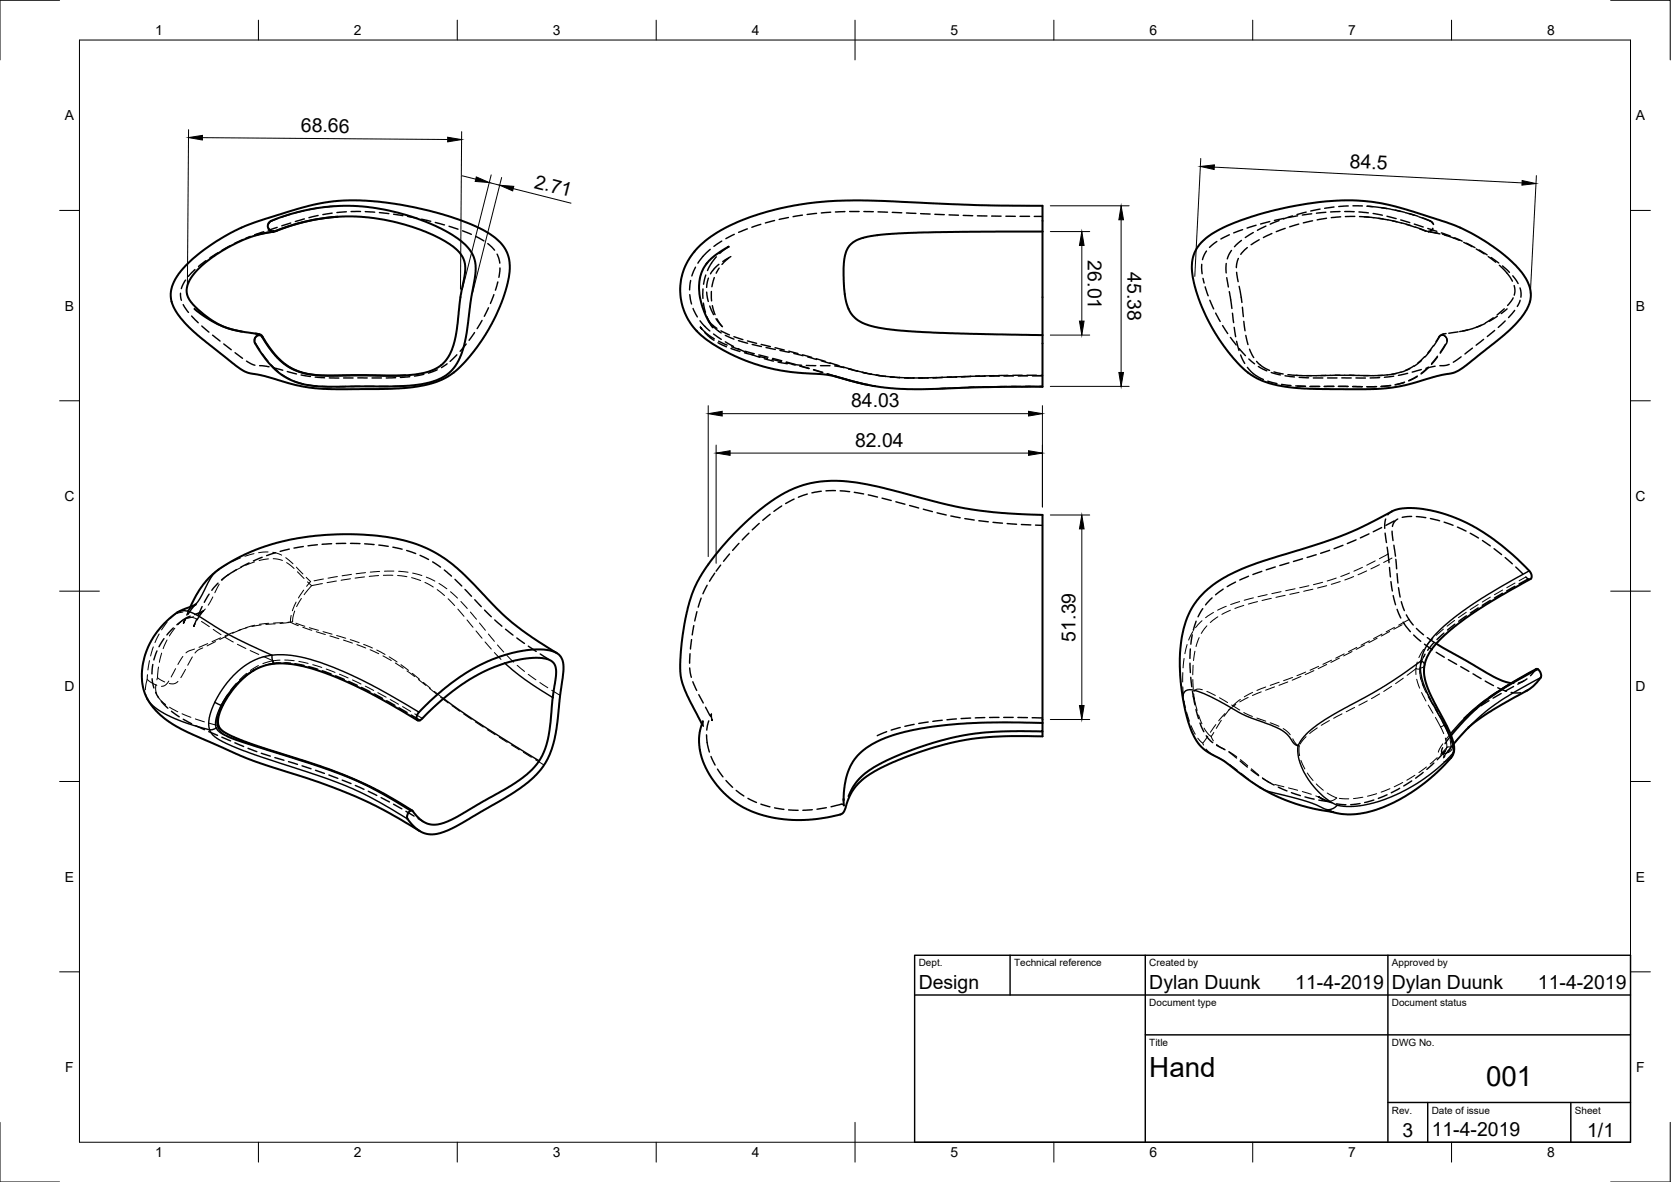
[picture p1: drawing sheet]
<svg xmlns="http://www.w3.org/2000/svg" width="420mm" height="297mm" viewBox="0 0 420 297" stroke-linecap="round" stroke-linejoin="round" font-family="sans-serif">
<defs><g id="words">
<g font-size="7">
<text x="289" y="270.6">Hand</text>
<text x="373.7" y="272.9">001</text>
</g>
<g font-size="4.9">
<text x="75.6" y="33.2">68.66</text>
<text x="134.1" y="47.1" transform="rotate(14 134.1 47.1)">2.71</text>
<text x="339.3" y="42.2" transform="rotate(3 339.3 42.2)">84.5</text>
<text x="273.6" y="65.5" transform="rotate(90 273.6 65.5)">26.01</text>
<text x="283.5" y="68.4" transform="rotate(90 283.5 68.4)">45.38</text>
<text x="214" y="102.4">84.03</text>
<text x="215" y="112.3">82.04</text>
<text x="270.4" y="161.2" transform="rotate(-90 270.4 161.2)">51.39</text>
<text x="231" y="248.5">Design</text>
<text x="289" y="248.5">Dylan Duunk</text>
<text x="325.7" y="248.5">11-4-2019</text>
<text x="350" y="248.5">Dylan Duunk</text>
<text x="386.7" y="248.5">11-4-2019</text>
<text x="352.6" y="285.7">3</text>
<text x="360" y="285.5">11-4-2019</text>
<text x="399.1" y="285.7">1/1</text>
</g>
<g font-size="3.5">
<text x="39" y="8.8">1</text>
<text x="89" y="8.8">2</text>
<text x="139" y="8.8">3</text>
<text x="189" y="8.8">4</text>
<text x="239" y="8.8">5</text>
<text x="289" y="8.8">6</text>
<text x="339" y="8.8">7</text>
<text x="389" y="8.8">8</text>
<text x="16.3" y="30.2">A</text>
<text x="411.3" y="30.2">A</text>
<text x="16.3" y="78">B</text>
<text x="411.3" y="78">B</text>
<text x="16.2" y="125.9">C</text>
<text x="411.2" y="125.9">C</text>
<text x="16.2" y="173.7">D</text>
<text x="411.2" y="173.7">D</text>
<text x="16.3" y="221.6">E</text>
<text x="411.3" y="221.6">E</text>
<text x="16.4" y="269.4">F</text>
<text x="411.4" y="269.4">F</text>
<text x="39" y="290.8">1</text>
<text x="89" y="290.8">2</text>
<text x="139" y="290.8">3</text>
<text x="189" y="290.8">4</text>
<text x="239" y="290.8">5</text>
<text x="289" y="290.8">6</text>
<text x="339" y="290.8">7</text>
<text x="389" y="290.8">8</text>
</g>
<g font-size="2.5">
<text x="231" y="242.9">Dept.</text>
<text x="255" y="242.9">Technical reference</text>
<text x="289" y="242.9">Created by</text>
<text x="350" y="242.9">Approved by</text>
<text x="289" y="252.8">Document type</text>
<text x="350" y="252.8">Document status</text>
<text x="289" y="262.9">Title</text>
<text x="350" y="262.9">DWG No.</text>
<text x="350" y="279.9">Rev.</text>
<text x="360" y="279.9">Date of issue</text>
<text x="396" y="279.9">Sheet</text>
</g>
</g></defs>
<!-- layer: Visible -->
<g fill="none" stroke="#000" stroke-width=".51">
<path d="M64.1 59.1l5.1-1a49.3 49.3 0 0 1 44.6 3.8l1.7 1.5a7.3 7.3 0 0 1 1.1 7.1l-.8 3.9-.9 8.1-.6 3.3a9.5 9.5 0 0 1-8.9 8.1l-5.2 .5h-19.3a15.2 15.2 0 0 1-13.7-7.7l-1.3-2-.7-.7-5.2-.8-3.8-1.1-3.4-1.7-3.9-2.8M68.6 58.2a1.47 1.47 0 0 1-1.3-1.5 1.47 1.47 0 0 1 1.4-1.4 51.1 51.1 0 0 1 47 5.1l1.7 1.5a8.7 8.7 0 0 1 1.9 8.5l-1 5.5-.9 7.4-.8 3.7a11.1 11.1 0 0 1-5.9 8.2 33.8 33.8 0 0 1-13.9 1.9l-12.4 .1a24.4 24.4 0 0 1-11.2-1.7l-1.8-.9a22 22 0 0 1-7.4-9l.3-1 .9-.4M84.9 54.5l-4.4 .5-3.9 .7-3.6 1.1-3.7 1.3-4.2 .8-3.7 1.3-4 1.9-4.5 2.9-3.3 2.8-1.8 2.4a4.8 4.8 0 0 0 1.1 6.7l2.8 2.4 2.7 1.9 3 1.3 3.4 .8M262.1 58.2l-20.4 .1-13.2 .2-7.5 .5-3 .5-2.2 .7-1.3 .7-1 1-.8 1.4-.4 1.6-.2 2.5 .1 3.5 .2 3.3 .6 2.4a7.7 7.7 0 0 0 6.4 5.4l4.5 .8 8 .6 12.1 .5 18.1 .3M262.1 58.2v26M262.1 58.2v-6.5h-2.8a883.2 883.2 0 0 1-41.2-1.3h-4.3a67.6 67.6 0 0 0-33.2 7.9l-3.4 2.4a15.2 15.2 0 0 0 1.6 25.4l3 1.9 3 1.5 3.6 1.5 4.6 1.4 5.8 1.1 9.9 .8 8.3 2.2 5.4 .9a129.5 129.5 0 0 0 21.1 0l18.6-.2v-13M46.7 66.8l2.1-2 2.7-2.2 3.2-2.1 3.3-2 4.8-2.2 7.6-2.4a52.1 52.1 0 0 1 19.5-3.5l5 .3 5.6 .7 4.3 .8 6 1.5a39.6 39.6 0 0 1 13.7 6 9.5 9.5 0 0 1 3.3 10.6l-1.4 4.8-2.7 6.2-3.6 5.7-3.1 3.9-2.7 2.5-3.2 2-3.2 1.1-4 .8-3.7 .3-5 .2h-10.7l-4.4-.2-5.4-.8-8-2.2-4.1-.8-1.9-.9-2.2-1.6-8.1-6.5-4-3.8a10.2 10.2 0 0 1-3.5-7l.3-1.9 .8-1.7 1-1.7zM183.2 62l-3.6 2.3-1.4 1.3-.9 1.2a12.1 12.1 0 0 0-.4 11.2l1 2.3 1.3 2M302 61l1.9-1.7 2.1-1.3a81 81 0 0 1 31.9-7.6 52.1 52.1 0 0 1 19.6 3.5l6.4 2 3.7 1.5 5.6 3.1 5.2 3.7a17.2 17.2 0 0 1 6.2 7.9 8 8 0 0 1-2 7.6l-2.3 2.5-2.7 2.5-9.7 7.7-2.3 1.2-4.2 .9-8.3 2.3-4.6 .8-10.2 .2-8.7-.1-4.2-.2-4-.6-4-1.2-2.9-1.5-2.7-2.3-4.1-4.9-2.9-4.6-2.7-5.5-1.9-5.7a10.8 10.8 0 0 1 .7-8.8zM64.2 83.8l1.2 .3 .4 .3 2.2 3.3a15.2 15.2 0 0 0 13.5 6.7l20.4-.1M210 94.6l8.3 2.1M47.9 152.5l1.6-3.1a23 23 0 0 1 10.9-9.5l3.8-1.7 4.4-1.5 4.1-1 3.4-.6a62.1 62.1 0 0 1 28.9 1.7l4.1 1.9 4.3 2.8 3.4 3 5.8 6a69.6 69.6 0 0 0 17.4 13.6"/>
<path d="M49.2 151.9l-4.3 1.8-2 1.5a18.2 18.2 0 0 0-6.7 18.5l.6 1.5a21.1 21.1 0 0 0 10.8 9l15.9 6.9 16.4 5.4 9 3.4 7.5 3.6 9.1 5.4M63.9 168.4a17.4 17.4 0 0 1 13.3-.7l6 2 6.2 2.7 6.4 3.3 9.2 5.3M63.9 168.4a20.8 20.8 0 0 0-9.1 12.4 3.3 3.3 0 0 0 2.5 3.7l6.3 2.6 16.6 5.3 6.9 2.6 7.9 3.6 8.6 5.1M105.9 178.4l4.5-4.3 5-3.8 4.2-2.6 4.1-1.9 5-1.7 4.9-.8 4.2 .1 1.5 .4 1 .5a5.2 5.2 0 0 1 1.3 5.3l-1.5 12.1-.8 4.4-.5 2-1.1 2.6-1.7 2.7-2.5 2.5-3.1 2.5-14.3 8.5-4.5 2.1-1.9 .6h-1.8a7.6 7.6 0 0 1-5.6-4.3l.5-1.2 .5-.4 .2-.1 2.2 2.3 1.1 .8 1.2 .4a9.6 9.6 0 0 0 6.6-1.7l15.1-8.7 3.5-2.8 2.2-2.4 1.7-3.3 .8-3.2 .5-3.5 .5-5.8 .9-6v-1.7a3.4 3.4 0 0 0-3.8-2.6l-4.1 .1-5.2 1.2-5.3 2.2-4.4 2.5a83.1 83.1 0 0 0-11.5 9.6 .72 .72 0 0 1-.8-.3 .72 .72 0 0 1 .1-.8zM361.1 161.7l14.1 8.2a13.4 13.4 0 0 0 4.8 1.8M386.7 168.2l-.4-.1-3.9 2.2-7.1 4.4-3.7 2.8-3.4 3M386.7 168.2l-7.8 4.3-4.6 3.1-4.6 3.9-4.8 5.3M386.7 168.2l.6 .7 .2 1a9.4 9.4 0 0 1-3.5 3.6l-9.8 5.6-2.7 1.9-2.3 1.8M57.2 185.1l4.1 1.5 19.4 6.1 6.2 2.3 6.4 2.9 9.9 5.8M176.7 181.3l-.8 2.8v3.4a21.7 21.7 0 0 0 14.1 16.8l3 .9 2.7 .5 3.7 .4 3.4-.1a30.3 30.3 0 0 0 9.1-1.6l.6-1 1.4-3.8 1-1.7 1.2-1.3 1.9-1.5 2-1.3 5-2.4a74 74 0 0 1 35.2-6.4h1.9v-1.2M262.1 181.7v2.1h-7.7l-6.5 .3-5.2 .6-6.2 1.4-5.6 1.8-3.9 1.4-3.9 1.7-3.4 1.8a13.5 13.5 0 0 0-6.3 7.3M262.1 181.7v-52.3l-12.3-.7a100.5 100.5 0 0 1-19.2-3.8l-12.6-3.2-5-.7-4-.2-3.7 .3-4.2 1.1-3.6 1.6-3.4 2a65.7 65.7 0 0 0-19 21l-1.6 4.1-1.1 4.4a47.6 47.6 0 0 0-1.2 14.7l.5 1.9 1.1 2.9 3.7 7.2"/>
<path d="M262.1 181.7l-12.4-.1-9.4 .4a60 60 0 0 0-18.7 3.9l-1.6 .7a13.7 13.7 0 0 0-7.8 12.4l-.1 2.1M369.3 182.7l-3.8 4.3M212.1 200.9l.1 1.5M333.6 203.5l2.7 .9 2.5 .3 3.1-.2 3.4-.8a43.1 43.1 0 0 0 20.1-14.1l.2-.8v-1.1l-.6-2.6-1-2.3-4.7-9.1-1-2.8-.2-2.6a12 12 0 0 1 4.3-7.9l4.1-3.5 5.1-3.6 4.9-3.1 8.4-4.7 .2-.5-.1-.7-.4-.8-3-3-4.1-3.5-4.5-3.2-5.4-2.9-4.9-1.9-4.9-1.1-3.9-.2-2.3 .2-1.6 .6a112 112 0 0 1-27.6 11l-2.5 .8a44.5 44.5 0 0 0-15.4 7l-1.5 1.3-1.7 1.9a22.8 22.8 0 0 0-4.6 14.5l.2 7 1.3 7.2 1.5 4.7 1.2 2.4 1 1.2 1.9 1.5 4.1 2.3 7.1 5.4 4.8 2.9 3.1 1.3 4.6 1.6 3.5 .9 3.8 .6"/>
</g>
<!-- layer: Hidden -->
<g fill="none" stroke="#000" stroke-width=".36">
<path d="M62.9 59.4l-1.1 .5M66.3 58.2l-2.2 .8M67.6 57.4l.4 .5 .7 .3M69.7 55l-1.5 .5-.6 .7M69.7 57.1l-2.3 .8M73 53.8l-2.2 .8M73.1 56l-2.3 .8M76.5 52.9l-2.3 .6M76.5 55l-2.2 .7M80 54.2l-2.3 .5M80 52.3l-2.3 .4M83.5 53.6l-2.3 .3"/>
<path d="M84.1 51.8l-2.9 .3M87.1 53.2l-2.4 .2M90.7 53.2h-2.4M91.8 53.2l2.4 .1M95.4 53.4l2.4 .3M99 53.8l2.3 .4M102.5 54.4l2.3 .4M106 55.1l2.3 .5M109.5 55.9l2.3 .6M112.9 56.9l2.3 .7M116.3 58l2.2 .9M119.6 59.4l2.1 1.1"/>
<path d="M184.6 58.9l-2.1 1.1M187.9 57.5l-2.2 .9M191.3 56.4l-2.3 .7M194.8 55.4l-2.4 .6M198.2 54.7l-2.3 .4M201.8 54.1l-2.4 .3M205.3 53.6l-2.4 .3M208.9 53.3l-2.4 .2M212.4 53.2l-2.3 .1M213.6 53.2h2.4M217.2 53.2h2.4M220.8 53.2l2.4 .1"/>
<path d="M224.3 53.4l2.4 .1M227.9 53.5l2.4 .1M231.5 53.7l2.4 .1M235.1 53.9h2.3M238.6 54l2.4 .1M242.2 54.1l2.4 .1M245.8 54.2l2.4 .1M249.3 54.3h2.4M252.9 54.3l2.4 .1M256.5 54.4h2.4M260.1 54.4h2M309.1 59l-2.1 1.1"/>
<path d="M312.4 57.7l-2.2 .8M315.1 58.4l-2 1.3M315.8 56.6l-2.2 .7M318.3 56.8l-2.1 1.1M319.3 55.7l-2.3 .6M319.8 58.7l-2.1 1M321.6 55.4l-2.2 .9M322.8 54.9l-2.4 .5M323.2 57.4l-2.3 .8M325 54.3l-2.3 .7M326.3 54.2l-2.4 .5M326.6 56.3l-2.3 .7"/>
<path d="M328.4 53.3l-2.3 .6M329.8 53.7l-2.4 .3M330 55.5l-2.3 .5M331.9 52.5l-2.3 .5M333.4 53.3l-2.4 .3M333.5 54.8l-2.3 .5M335.4 52l-2.3 .4M336.9 53.2l-2.3 .1M337.1 54.5l-2.4 .2M338.1 53.2h2.4M339 51.8l-2.4 .1M340.2 51.7l2.4 .1"/>
<path d="M340.7 54.4h-2.4M341.7 53.3l2.4 .2M341.8 54.4l2.4 .2M343.1 54.5l4.7 .5M343.7 51.8l1.4 .1M343.8 51.8l2.3 .2M345.2 53.6l2.4 .5M346.3 52.1l2.4 .3M346.6 54.9l4.7 .8M347.3 52.2l2.4 .4M348.7 54.3l2.3 .6M349.9 52.6l2.3 .5"/>
<path d="M350.1 55.5l2.3 .6M350.8 52.8l2.3 .5M352.2 55.3l2.3 .7M352.4 56l2.3 .7M353.3 53.4l2.3 .7M353.6 56.4l2.3 .7M354.3 53.6l2.3 .8M355.6 56.3l2.3 .8M355.9 57.1l3.4 1.1M356.7 54.5l2.9 1 .6 .7M357 57.5l1.5 .6M357.7 54.7l2.2 .9 .5 .8"/>
<path d="M359 57.4l2.3 .7M359.3 58.2h-.2l2.4 .4M359.7 58.3l2.4 .5M360.3 57.4l-.6 .6-.5 .2M360.3 57.6l-1 .6M362.4 58.5l2.3 .8M362.7 58.9l1 .2M363.2 59.1l3.7 1.3M365.8 59.8l1.9 .8M45.4 73.7l.2 1.8M46.1 76.5l1.3 2M46.7 70.4l-1.1 2.1"/>
<path d="M48.2 79.4l1.6 1.7M49 67.7l-1.6 1.8M51.8 65.5l-1.9 1.5M54.8 63.5l-2 1.3M57.9 61.8l-2.1 1.1M61.1 60.2l-2.2 1M122.6 61.2l1.8 1.7M122.8 77.4l-1 2.1M124.2 74l-.9 2.3M125 63.9l.7 2.2M125.2 70.9l-.6 2M125.7 67.3l-.3 2.4"/>
<path d="M173.4 74l.5 2.4M173.7 70.5l-.3 2.4M174.3 77.5l1 2.1M174.9 67.1l-1 2.2M176.8 72.6l-.1 2.4M176.9 76.2l.5 2.3M177.5 69.1l-.6 2.3M177.7 73.4l.4 2.4M177.8 79.6l1.1 2.1M178.1 69.9l-.4 2.3M178.5 76.9l.9 2.2M178.6 62.7l-1.9 1.7-1.2 1.7"/>
<path d="M178.9 73.2v2.4M179.1 76.8l.7 2.3M179.6 69.8l-.6 2.3M180.1 64.5l-1.1 1.4-1.1 2.1M180.8 66.4l-1.2 1.1-1 1.3M180.8 67.4l-.7 1.3M181.5 60.6l-2 1.3M183.2 62l-2.2 1.7M183.3 64.8l-1.8 1.6M183.8 64.5l-2.1 1.2M302.2 66.4l.1 2.4M302.5 70l.3 1.1"/>
<path d="M303 72.1l.8 2.2M303.4 63.1l-1 2.1M304.2 75.4l1 2.2M305.7 78.7l1.1 2.1M306 60.7l-1.9 1.5M308.3 66.2v2.4M308.5 69.8l.4 2.3M309.1 73.3l.7 4.2M309.6 62.9l-1 2.2M309.9 78.7l.3 2.4M310.9 68.4l.4 2.4M311.4 64.9l-.4 1.4-.1 1"/>
<path d="M311.6 72l.7 4M312.1 60.4l-1.7 1.6M312.4 77.2l.2 2.4M313.6 62.2l-1.6 1.7M316.6 60.2l-2 1.3M368 60.9l2.1 1.1M368.7 61.1l2.2 1.1M371.2 62.6l2 1.2M371.9 62.8l2 1.3M374.2 64.5l1.9 1.4M374.9 64.7l2 1.4M375.5 79.9l-2 1.3"/>
<path d="M376.5 79.5l-2 1.2M377 66.7l2.2 2.2 1.1 1.8M377.8 66.8l1.7 1.6M378.2 77.6l-1.8 1.5M378.9 77.6l-1.4 1.2M380.4 69.3l1.3 2M380.5 74.9l-1.4 1.9M380.7 71.8l.2 1.1-.2 1.3M380.9 78l-1.6 1.8M382.2 72.4l.3 1.3-.1 1M382.2 75.5l-.7 1.5M50.7 81.9l1.8 1.6"/>
<path d="M53.4 84.2l1.9 1.5M56.3 86.4l1.8 1.5M59.1 88.6l1.9 1.5M62 90.7l2.1 1.1M64.2 86.2l1.1 1.7M64.6 84.4l-.4 .5-.1 .9M65.3 91.9l2.3 .3M66 88.9l1.4 1.9M68.2 91.7l1.7 1.7M68.8 92.4l2.3 .6M70.8 94.1l2.1 1.2M72.2 93.4l2.3 .6"/>
<path d="M74 95.8l2.2 .7M75.7 94.2l2.4 .4M77.4 96.7l2.4 .4M79.2 94.8l2.4 .1M81 97.1l2.4 .1M82.8 95h2.4M86.4 95h2.4M86.9 97.1l-2.4 .1M90 95h2.3M90.5 97.1h-2.4M91.7 97.1h2.4M93.5 95h2.4"/>
<path d="M95.2 97.1h2.4M99.5 94.9l-2.4 .1M101.2 97l-2.4 .1M103 94.7l-2.3 .2M106.6 94.1l-2.4 .4M109.9 92.9l-2.2 .9M112.4 91.4l-1.4 1M114.9 89.2l-1.7 1.6M117.2 86.5l-1.5 1.8M119.3 83.6l-1.4 1.9M121.2 80.5l-1.2 2.1M176 80.6l2.5 2.6"/>
<path d="M176.4 82.7l-.3-.5 1.6 1.6 1.9 1.4M177.2 83.6l2.3 1.9M178.5 81.1l-.4-.5 2.2 1.9M179.3 82l2 1.7M179.4 83.9l2 1.4M180 80.1l1.5 1.9M180.3 80.1l1.4 2M180.5 86.1l2.2 1.1M180.7 85.7l2.1 1M181.3 83.1l2.1 1.1M182.4 85.9l2 1.2M182.4 84.3l2.2 .9"/>
<path d="M183.8 87.6l2.3 .7M184 87.2l2.2 .7M184.5 84.6l2.3 .8M185.5 87.6l2.2 1M185.7 85.6l2.3 .7M187.2 88.7l2.3 .6M187.3 88.3l2.4 .6M187.9 85.7l2.3 .6M188.8 89l2.3 .8M189.1 86.6l2.4 .5M190.7 89.5l2.3 .6M190.8 89.2l2.3 .6"/>
<path d="M191.4 86.6l2.3 .5M192.2 90.2l2.3 .5M192.6 87.3l2.3 .5M194.1 90.3l2.4 .6M194.3 90.1l2.3 .6M194.9 87.4l2.3 .6M195.6 91l2.4 .4M196.1 88.1l2.3 .4M197.6 91.1l2.3 .6M197.7 91l2.3 .6M198.3 88.3l2.3 .5M199.2 91.6l2.3 .2"/>
<path d="M199.6 88.8l2.3 .6M201.1 92l2.3 .6M201.2 91.9l2.3 .7M201.8 89.2l2.3 .6M202.7 91.8l2.4 .1M203.1 89.7l2.3 .6M204.5 92.9l2.3 .7M204.6 92.9l2.3 .7M205.2 90.1l2.3 .7M206.3 91.9h2.4M206.5 90.7l2.3 .7M208 94l2 .6"/>
<path d="M208 93.9l2.3 .7M208.6 91.2l2.3 .7M209.9 91.7l2.3 .7-2.3-.4M211.4 95l2.3 .6M212.1 92.2l2.3 .7M213.4 92.7l2.3 .6-2.3-.6M214.9 95.9l2.3 .6M215.5 93.2l2.3 .6M216.8 93.6l2.3 .5M216.9 93.6l2.3 .5M218.3 96.7h.1M218.4 96.8l1.7 .3-.6-.1"/>
<path d="M219 94l2.3 .4M222.5 94.6l2.4 .2M222.7 94.6l-2.4-.3 2.4 .3M223.9 94.7l2.4 .2M226.1 94.9l2.4 .1M227.5 94.9l2.3 .1zM229.6 95h2.4M231 95h2.4zM234.6 94.9h2.4zM235.6 94.9h-2.4M237.7 97.6l-2.3 .1M238.1 94.8l2.5-.1-2.4 .1"/>
<path d="M238.8 97.5l-2.4 .1M239.2 94.7l-2.4 .1M241.3 97.4l-2.4 .1M241.7 94.7l2.4-.1-2.4 .1M242.4 97.4l-2.4 .1M242.7 94.6l-2.4 .1M244.9 97.3l-2.4 .1M245.9 97.3h-2.3M246.3 94.5l-2.4 .1M247.7 94.5l-2.4 .1M248.5 97.2l-2.4 .1M248.9 94.5h2.4z"/>
<path d="M249.5 97.2h-2.4M249.9 94.4l-2.4 .1M252 97.2h-2.4M252.5 94.4h2.3l-2.4 .1M253.1 97.1l-2.4 .1M253.4 94.3l-2.3 .1M255.6 97.1l-2.4 .1M256.7 97.1h-2.4M257 94.3h-2.4M257.9 97.1h2.3M258.2 94.3h2.4M258.4 94.4h-2.4h2.4"/>
<path d="M259.2 97.1h-2.4M259.6 94.4h2.5zM261.4 97.1h.7h-1.8M261.8 94.3h.3M307.4 81.8l1.3 2M309.4 84.8l1.4 1.9M310.3 82.3l.4 2.3M310.9 85.8l.6 2.3M311.6 87.6l1.6 1.8M311.9 89.2l1.1 2.1M312.7 80.8l.4 2.3M313.2 84.3l.6 2.3"/>
<path d="M313.6 92.3a9 9 0 0 0 4.1 3.1M314 90.2l1.4 1.2M314.2 87.7l1 2.2M316 90.8l1.3 1.2 1.9 1.1M316.4 92.1l2.1 1.1M318.8 95.8l2.3 .6M319.6 93.6l2.3 .6M320.3 93.5l2.3 .5M322.2 96.6l2.4 .3M323.1 94.4l2.4 .3M323.8 94.2l2.4 .1M325.8 97l2.4 .1"/>
<path d="M325.9 94.3l3.9 .1M326.2 97l2.1 .1M326.7 94.8l2.3 .1M329.4 97.1h2.3M329.5 97.1h2.4M330.2 95h2.4M333.4 94.3l-4.8 .1M333.8 95h2.4M335.3 97.1h-2.4M335.4 97.1h-2.4M335.7 94.3h4.8M336.5 97.1h2.4"/>
<path d="M336.6 97.1h2.4M336.9 94.3l-4.8 .1M337.4 95h2.3M339.3 94.3l4.8 .1M340.1 97.1l2.4 .1M340.2 97.1l2.4 .1M340.9 95h2.4M346 97.2h-2.3M346.1 97.2h-2.4M346.9 94.9l-2.4 .1M347.6 94.3l-4.7 .1M349.6 96.9l-2.4 .2"/>
<path d="M349.7 96.9l-2.4 .2M350.4 94.5l-2.3 .3M351.2 93.8l-4.8 .6M352.3 93.5l-2.3 .6M353.1 96.1l-2.3 .6M353.2 96l-2.3 .7M353.9 93.8l-2.3 .5M354.5 92.6l-2.2 .9M355.5 92l-2.1 1.1M356.3 94.6l-2.1 1.1M356.4 94.5l-2.1 1.1M357.4 92.9l-2.3 .6"/>
<path d="M357.4 90.6l-1.9 1.4M358.2 89.6l-1.7 1.7M359.1 92.4l-1.8 1.6M359.1 92.3l-1.7 1.5M359.8 87.9l-1.5 1.8M360.4 86.8l-1.4 1.9M360.8 92l-2.3 .5M361.4 89.7l-1.5 1.9M361.4 89.5l-1.4 1.9M362.6 84.2l-.6 .4-1.5 2.3M362.6 84.2l1 .5 .3 .9-.2 .7-1.6 2.5M363.1 83.9l-.5 .1v.2"/>
<path d="M363.3 84.4l.4 .6 .1 .8M363.4 86.6l-1.3 2M363.6 83.8l-1.5 .5-1 1.5M364.4 91.6l-1.1 .3h-1.3M366.6 83.4l-2.3 .3M367.4 89.7l-2 1.3M369.1 82.9l-2.1 .4M370.1 82.6l-2.3 .6M370.2 87.5l-1.9 1.4M372.4 81.7l-2.2 .9M373 85.3l-1.8 1.4M373.4 81.3l-2.2 .9"/>
<path d="M375.8 83l-1.8 1.6M378.5 80.7l-1.8 1.6M69.3 138.9l-2.3 .7M72.7 138l-2.3 .6M76.3 137.3l-2.4 .4M79.8 136.9l-2.4 .3M83.4 136.6l-2.4 .2M86.9 136.6h-2.3M88.1 136.6h2.4M91.7 136.7l2.4 .1M95.2 137l2.4 .3M98.8 137.5l2.3 .5"/>
<path d="M102.3 138.3l2.2 .8M105.6 139.6l2.2 1M183.4 139.2l-1.5 1.9M185.8 136.6l-1.6 1.7M188.3 134l-1.7 1.7M190.9 131.5l-1.8 1.6M193.6 129.2l-1.8 1.6M196.6 127.2l-2 1.3M199.7 125.4l-2.2 1.1M203 124.1l-2.3 .9M206.5 123.5l-2.3 .4M210.1 123.3h-2.4"/>
<path d="M211.2 123.3l2.4 .3M214.8 123.7l2.3 .4M218.3 124.4l2.3 .5M221.8 125.2l2.3 .6M225.3 126.1l2.2 .6M228.7 127l2.3 .7M232.2 128l2.2 .6M235.6 128.9l2.3 .5M239.1 129.7l2.3 .4M242.6 130.3l2.4 .4M246.1 130.9l2.4 .2M249.7 131.3l2.4 .2"/>
<path d="M253.2 131.6l2.4 .1M256.8 131.8l2.4 .1M260.4 132h1.7M330.9 139.4l-2.2 .7M334.3 138.3l-2.2 .8M337.7 137l-2.3 .9M341 135.7l-2.2 .9M344.2 134.2l-2.1 1M347.4 132.6l-2.1 1M348.3 134l.3 2.3M348.4 130.4l-.2 2.4M348.8 137.5l.4 3.9"/>
<path d="M350 133.5l.3 2.4M350 128.5l-1 .9M350.5 137l.4 2.8M350.6 130.9l-2.1 1.1M351.5 130.4l-1 .9-.4 1M354.9 129.8l-2.3 .2M356.1 129.8l2.4 .3M359.7 130.3l2.3 .6M363.1 131.2l2.3 .8M366.5 132.5l2.1 1M369.7 134l2.1 1.2M372.7 135.8l2 1.4"/>
<path d="M375.7 137.9l1.8 1.5M43.6 157.8l-1.6 1.8M46.4 155.6l-1.9 1.4M46.7 155.4l-.6 1.2 .4-.9M47.8 154.8l-1.3 .7M47.9 152.5l-.9 2.1M49.2 151.9l-1.9 2.5M49.4 155.7l-.7 1.7 .3-.5M50.8 152.4l-.9 2.2M51.1 153.5l-2.2 .9M51.2 153.4l-1.7 2.4M52.6 149.3l-1.2 2.1"/>
<path d="M54.8 146.5l-1.5 1.8M59.5 143.1l-3.8 2.6M62.6 141.5l-2.1 1M65.9 140l-2.2 1M108.8 141.2l2 1.3M111.7 143.2l1.8 1.6M114.4 145.6l1.7 1.7M116.9 148.1l1.7 1.7M119.4 150.7l1.6 1.7M121.8 153.3l1.7 1.7M124.4 155.8l1.8 1.6M127.1 158.1l1.9 1.5"/>
<path d="M174.5 157.2l-.4 2.4M175.2 153.7l-.5 2.3M176.3 150.3l-.7 2.3M177.8 147.1l-1.1 2.1M179.7 144l-1.3 2.1M181.2 142l-1.1 1.5M299.8 159.5l-.4 2.4M300.8 156.1l-.7 2.3M302.4 153l-1.2 2M304.8 150.2l-1.7 1.8M307.6 148l-2 1.5M310.7 146.3l-2.1 1.1"/>
<path d="M313.9 144.8l-2.2 1M317.3 143.6l-2.3 .8M320.7 142.5l-2.3 .7M324.1 141.4l-2.3 .7M327.5 140.4l-2.3 .7M349.4 142.6l.2 2.4M349.7 146.2l.4 2.3M350.3 149.7l.6 2.3M351 140.6l.2 2.3M351.3 144.2l.2 2.3M351.3 153.1l.9 2.2M351.6 147.7l.5 2.3"/>
<path d="M352.3 151.2l.8 2.2M352.8 156.3l1.8 2.4M353.6 154.5l1.7 2.6M355.5 159.6l1.7 1.6M356.2 157.9l1.7 1.6M363.1 159.1l-1.8 1.6M365.8 156.9l-1.8 1.4M368.7 154.8l-1.9 1.3M371.7 152.8l-2 1.3M374.7 150.9l-2 1.2M377.8 149.1l-2 1.2M378.5 140.1l1.8 1.6"/>
<path d="M380.9 147.3l-2.1 1.2M381.1 142.5l1.7 1.7M383.7 145l.5 .5M384.2 145.5l-2.2 1.2M384.2 145.5h.6M38.2 170.6l.5 2.3M38.4 167l-.2 2.4M39.1 174l.8 1.3M39.5 163.6l-.8 2.2M40.6 176.3l1.6 1.7M41.2 160.5l-1.2 2M43.1 178.7l2 1.4"/>
<path d="M63.9 168.4h.1M74.1 166.8l2.4 .4M77.6 167.5l2.3 .7M81 168.6l2.3 .8M84.4 169.8l2.2 .9M87.7 171.2l2.1 1M90.9 172.7l2.1 1.1M94.1 174.4l2.1 1.1M97.2 176.1l2.1 1.2M100.3 177.8l2.1 1.3M103.4 179.7l2.2 1.3M129.9 160.3l2 1.4"/>
<path d="M132.8 162.4l2 1.3M135.8 164.3l2 1.3M173.4 167.9l.4 2.3M173.5 164.3l-.1 2.4M173.9 160.7l-.3 2.4M174.2 171.3l1 2.2M175.7 174.6l1.1 2.1M177.4 177.7l1.1 2.1M299.2 166.7l.1 2.3M299.3 163.1l-.1 2.4M299.4 170.2l.3 2.4M299.8 173.8l.7 3.3"/>
<path d="M300.7 178.3l.6 2.3M358.2 161.9l1.9 1.4M358.3 164.4l-.3 .6M358.9 160.2l2.2 1.5M360.5 161.6l-1.5 1.8M361.1 163.9l2.1 1.3M364.2 165.8l2 1.1M367.3 167.5l2 1.2M370.4 169.3l2 1.2M371.4 178l-1.9 1.4M373.4 171.2l2.1 1.1M374.4 176.1l-2 1.3"/>
<path d="M376.6 172.8l2.2 .9M377.5 174.3l-2.1 1.2M380 174l2.3 .1M380 171.7h.6M380.6 172.5l-2.1 1.2M383.1 171.1l-1.5 .8M383.9 170.6l-.8 .6-1.3 .4M384 173.5l-.5 .3M386.2 168.1l-1.4 1.7M46.1 180.7l2.1 1.2M49.2 182.4l2.2 1M52.5 183.9l2.2 .9"/>
<path d="M55.8 185.3l2.2 .9M59.1 186.7l2.2 .9M62.4 188.1l2.2 .8M65.7 189.3l2.3 .7M69.1 190.4l2.3 .7M72.5 191.4l2.3 .7M75.9 192.5l2.3 .7M79.3 193.6l2.3 .8M82.7 194.8l2.2 .8M86 196l2.3 .9M89.3 197.4l2.2 1M92.6 198.8l2.1 1.1"/>
<path d="M176.5 182l.2 .3M176.7 181.3l.1 1.2M177.7 184.7l.2 2.5 .5 1.8M178.2 181.2l-.5 2.3M178.6 180.1l.3-.6 .2 1.5-.1-.1M178.8 190.1l1 2.2M180.4 193.3l1.4 1.9M182.5 196.1l1.7 1.8M185.1 198.6l1.9 1.4M222.9 183.9l-2.3 1M226.4 182.8l-2.3 .7M229.8 182l-2.3 .5"/>
<path d="M233.4 181.4l-2.4 .4M236.9 181l-2.4 .3M240.5 180.7l-2.4 .2M244.1 180.5l-2.4 .1M247.6 180.3l-2.4 .1M251.2 180.3h-2.4M252.4 180.3h2.4M255.9 180.3h2.4M259.5 180.4h2.6M301.7 181.7l1 2.2M303.3 184.9l1.6 1.7M305.9 187.3l2.1 1.1"/>
<path d="M309.1 189l1.8 1.5M311.8 191.2l1.8 1.6M314.6 193.5l1.9 1.4M317.5 195.6l2.9 1.7M321.4 197.8l2.2 1M324.7 199.2l2.3 .7M348.8 199.7l-2.2 .9M351.9 198.1l-2.1 1.1M355 196.2l-2 1.3M357.8 194.1l-1.9 1.4M360.5 191.8l-1.7 1.5M362.7 189.2l.4 .5v.6l.2-.3"/>
<path d="M362.7 187.9l-.2 .7v.5l.5 .2h.7M362.8 189.3l-.2-.1 .8-.4-2 2.1M364.7 185l-1.4 1.9M365.5 187l-1.6 2M368.6 180.2l-.4 .3M369.3 182.7l-.1 .1M95.8 200.4l2.1 1.1M99 202.1l2 1.2M102.1 203.9l2 1.2M105.1 205.7l1.4 .8M188.1 200.6l2.1 1.1M191.3 202.1l2.3 .7"/>
<path d="M194.8 203l2.3 .4M198.3 203.5l2.4 .1M204.2 203.5l-2.3 .1M207.8 203l-2.4 .4M212.1 200.9v-.3v.5M212.2 202.4l-.6-.3-2.6 .6M328.1 200.3l2.3 .5M331.6 201.1l2.3 .4M333.6 203.5l1.7 .6-.5-.1M334.5 201.5l-1.3-.4-1.6-.9 1.6 1 1.7 .5M336 202l2.4 .2M342 201.9l-2.4 .3"/>
<path d="M345.4 201l-2.3 .7"/>
</g>
<!-- layer: Hidden Narrow -->
<g fill="none" stroke="#000" stroke-width=".25">
<path d="M63.9 139.1l-2.3 .7M67.4 138.7l-2.4 .2M68.6 138.8l2.2 .7M349 139.2l-2.2 1.2M40 159.3l-1 2.2M42 156.4l-1.4 1.9M44 157.9l-1.4 1.9M44.1 154.2l-1.3 1.3M44.5 153.9l-.4 .3M46 153.8l-1.9 .4M47.3 155.2h1.2l1.1 .4M48.7 155l-2.4 .6-1.6 1.4"/>
<path d="M49.1 152l-2 1.4M50.7 156.2l1.9 1.3M51.6 153l-1.8 1.5M53.5 150l-1.2 2.1M53.6 158.2l2 1.3M55.1 146.8l-1.1 2.2M57.2 141.7l-2 1.3M57.4 159.6l-2.2 1.1M57.6 144.3l-1.8 1.5M58.8 158.9l-2.2 .9M60.5 140.2l-2.2 1M60.6 158.2l-2.1 .9"/>
<path d="M60.7 142.6l-2.1 1.1M62.1 157.7l-2.2 .8M64 141.2l-2.2 .9M64.1 157.1l-2.3 .7M65.7 157.1l-2.4 .3M67.5 140.4l-2.3 .5M67.6 156.6l-2.4 .3M68.7 140.4l2.3 .5M69.2 156.8l-2.4 .1M71.2 156.4l-2.4 .2M71.8 140.2l1.9 1.5M72.1 141.4l1.8 1.5"/>
<path d="M72.8 156.4l-2.4 .3M73.2 154.7l-.2 1a.86 .86 0 0 0 1 1.1l1 .4M74.1 153.6l-.5 2a.59 .59 0 0 1-.2 .7 .59 .59 0 0 1-.7 0l-.4 .1M74.4 156.6l2.2 .8M74.4 151.3l-.9 2.2M74.5 142.5l1.7 1.7M74.8 143.7l1.7 1.7M75.8 150.4l-1.2 2M76.1 157.6l2.3 .8M76.4 148.3l-1.4 2M77 145.1l1.1 1-1 1.2M77.3 146.2l.3 .2a1.49 1.49 0 0 0 2 .5l1.5-.3"/>
<path d="M77.8 157.7l2.3 .7M78.4 147.2l-1.9 2.2M79.5 158.8l2.3 .7M81.2 158.7l2.3 .7M81.3 145.5l-2.3 .5M83 159.8l2.2 .7M84.6 146l-2.4 .4M84.6 159.7l2.3 .7M84.8 144.9l-2.3 .4M88.1 145.4l-2.3 .4M88.4 144.3l-2.4 .4M91.7 145l-2.4 .3"/>
<path d="M91.9 143.9l-2.3 .3M95.2 144.6l-2.4 .3M95.5 143.6l-2.4 .2M98.8 144.6h-2.4M99 143.5h-2.3M100 144.6l2.3 .3M100.2 143.6l2.4 .2M103.5 145.2l2.3 .7M103.8 144l2.3 .6M106.8 146.4l2.1 1.1M107.2 145l2.1 1M109.9 148.2l1.9 1.5"/>
<path d="M110.4 146.6l2 1.4M112.7 150.5l1.6 1.7M113.3 148.7l1.7 1.6M115.1 153.1l1.6 1.8M115.9 151.2l1.6 1.7M117.4 155.8l1.5 1.8M118.3 153.8l1.5 1.8M119.7 158.6l1.5 1.8M120.6 156.6l1.4 1.8M122.8 159.3l1.5 1.9M299.9 158.7l-1 2.2M302.2 156l-1.6 1.7"/>
<path d="M303.5 157.3l-1.5 1.9M305.1 153.9l-2 1.3M306.2 155l-1.9 1.4M308.3 152.4l-2.1 .9M309.4 153.4l-2.2 1M311.7 151.2l-2.3 .7M312.7 152.1l-2.2 .8M315.2 150.2l-2.4 .6M316.2 151.2l-2.3 .6M318.6 149.4l-2.3 .6M319.7 150.4l-2.4 .5M322.1 148.7l-2.3 .5"/>
<path d="M323.2 149.6l-2.4 .5M325.6 148l-2.3 .4M326.6 148.9l-2.3 .5M329.1 147.2l-2.3 .5M330.1 148.1l-2.3 .5M332.6 146.3l-2.3 .6M333.6 147.2l-2.3 .6M336 145.3l-2.3 .7M337 146.1l-2.3 .7M339.3 144l-2.2 .9M340.4 144.9l-2.3 .9M342.6 142.6l-2.2 .9"/>
<path d="M343.6 143.5l-2.1 .9M345.8 141l-2.1 1M346.8 141.9l-2.1 1.1M347.5 159.3l-2.1 1.2M349.4 158.7l-2.1 1.1M350 140.2l-2.1 1.2M350.6 157.7l-2.1 1.1M352.6 157l-2.1 1.1M354.3 155.7l-2.6 1.4M362.9 158.1l-1.8 1.6M365.8 155.9l-1.9 1.5M368.7 153.9l-2 1.3"/>
<path d="M371.7 151.9l-2 1.3M374.7 150.1l-2 1.2M377.8 148.3l-2 1.2M380.9 146.5l-2 1.2M383.7 145l-1.7 1M36.6 174.5l.5 1.2M37 170.7l1.1 .9 1.3 .6M37.1 169.6l-.5 3.8M37.6 166l-.4 2.4M38.5 162.6l-.6 2.3M39.2 172l-.1 1.4 .3 1M39.6 170.3l1.8 1.1"/>
<path d="M39.9 167.6l-.4 3.2M39.9 175.4l1.7 1.7M40.6 164.1l-.5 2.3M42 160.8l-1 2.2M42.4 171.2l-.8 1-1 .3M42.6 177.7l2.1 1.2M44.2 168l-1.2 2.1M44.7 171.2l-1 .6h-1.1M45.8 179.4l2.2 .9M46 165l-1.3 2M46.7 168.2l-1.2 2.1M48.4 165.1l-1.2 2.1"/>
<path d="M48.9 163.1l-1.4 .5-.7 .5M51 162.8l-1.2 .5-.8 .8M52.2 161.7l-2.2 1M54.2 161.2l-2.1 1.1M54.6 179.9a3.1 3.1 0 0 0 .3 2.5l.1 .1M55.5 160.3l-2.2 1M55.8 176.9l-.8 1.9M56.6 160.2l2.1 1.1M57.2 174.5l-1.4 2.4 .3 .2M59.4 171.7l-1.5 1.8M59.7 161.9l2.1 1.1M62 169.2l-1.8 1.6"/>
<path d="M62.9 163.5l2.2 1M65 167.3l-2.1 1.2M65.6 167.6l-1.7 .8M65.8 167.5l-1.9 .9M66.2 165l2.5 1.1-2.6 .7M68.6 166.7l-1.9 .4M69 166.7l-.1 .1M69 166.7l-2.1 .4M70.4 165.9l-1.1 .1a.49 .49 0 0 0-.5 .1 .49 .49 0 0 0-.1 .5l-.1 .1 1.6-.1M70.5 166.5l-1.5 .2M71.4 166.5l1.7 .2-1.4-.1M71.6 165.9l2.4 .1"/>
<path d="M75.1 166.2l2.4 .5M78.6 167l2.3 .7M82 168.1l2.2 .9M85.3 169.4l2.2 1M86.4 160.9l2.2 .7M88.1 160.7l2.2 .8M88.6 170.9l2.2 1M89.7 162l2.3 .8M91.4 161.9l2.2 .9M91.8 172.4l2.2 1.1M93.1 163.3l2.1 1M94.7 163.4l2.1 1.1"/>
<path d="M95 174.1l2.1 1.1M96.3 164.8l2.1 1.2M97.9 165.1l1.9 1.3M98.1 175.8l2.1 1.2M99.4 166.6l2 1.3M100.8 167l1.9 1.5M101.2 177.6l2.1 1.2M102.3 168.6l2 1.4M103.7 169.2l1.8 1.5M104.3 179.4l1.9 1.1M105.2 170.8l1.9 1.4M106.4 171.5l1.8 1.5"/>
<path d="M108 173l1.9 1.5M109.2 173.7l2.3 1.8M110.8 175.2l1.9 1.4M113.6 177.3l2 1.4M116.6 179.4l1.9 1.3M122 161.3l1.5 1.8M124.3 164l1.7 1.7M125.1 162.1l1.6 1.8M126.8 166.5l.2 .2M127.5 164.7l1.7 1.7M130 167.2l1.9 1.5M132.8 169.5l1.9 1.3"/>
<path d="M135.7 171.5l2 1.3M138.7 173.5l2.1 1.3M297.4 169v2.4M297.4 172.6l.2 2.4M297.5 175.6l.2 .7v-.1M297.7 176.3l.4 1.5M297.7 165.5l-.2 2.3M298.4 179l.7 2.3M298.5 162l-.6 2.3M299.9 170.8l.1 2.3M300 167.2l-.1 2.4M300.1 174.3l.2 1.4-.3-.8"/>
<path d="M300.3 175.7l.7 2.8M300.5 163.6l-.4 2.4M301.4 179.7l.8 2.2M301.5 160.2l-.8 2.3M302.3 173.3l-1.2-.1-.6 .2-.3 .4M303.4 173.7l2.2 1.1M306.6 175.4l2.1 1.2M308 179.3l-1.6 1.8M309.2 178.2l-1.5 1.9M309.7 177.2l2 1.2M310.7 177l-1.8 1.5M311.9 175.8l-1.9 1.5"/>
<path d="M312.7 179.1l2.2 1M313.8 175.3l-2.1 1.1M315 174l-2.1 1.1M317.1 173.9l-2.2 .9M318.3 172.6l-2.3 .9M320.5 172.6l-2.3 .8M321.6 171.5l-2.2 .7M323.8 171.4l-2.2 .8M325 170.3l-2.3 .8M327.1 170l-2.2 .9M328.3 168.9l-2.2 .9M330.4 168.5l-2.2 1"/>
<path d="M331.6 167.5l-2.2 .9M333.6 167l-2.2 1M334.8 165.9l-2.2 1M336.8 165.4l-2.2 1.1M337.4 179.4l-2.1 1.1M338 164.3l-2.1 1.1M340 163.7l-2.2 1.1M340.6 177.8l-2.1 1.1M341.2 162.7l-2.2 1.1M343.1 162.1l-2.1 1.1M343.8 176.1l-2.1 1.1M344.3 161l-2.1 1.1"/>
<path d="M346.3 160.4l-2.1 1.1M346.9 174.4l-2.1 1.2M349.9 172.5l-2 1.3M352.8 170.4l-1.9 1.4M356 169.5v-1.5l-2.2 1.7M356.2 170.7l.8 2.2M356.4 166.4l-.3 .9a.51 .51 0 0 0-.1 .5 .51 .51 0 0 0 .5 .3l.5 .1 .1-.5M357 168.2l.3 2.5M357.1 167.9l-.1 1.3M357.2 170.4l.8 2.2M357.4 166.4l-.3 1.5M357.4 174l1.1 2.2"/>
<path d="M357.6 171.8l.9 2.2M357.9 165.3l.1-.3-.6 1.6M357.9 163.2l-1.1 2.1M358.2 167.2l-.3 .4-.8 .3M358.6 173.7l1.1 2.1M359.1 175.1l1.2 2M359.1 177.2l1.2 2M360.3 160.5l-1.6 1.7M360.3 176.8l1.2 2.1M360.8 178.1l1.3 2.1M362.1 179.9l1.4 2.6M370.6 178.2l-1.7 1.6"/>
<path d="M373.4 175.9l-1.8 1.5M376.3 173.9l-1.9 1.3M379.4 172l-2.1 1.2M382.5 170.2l-2.1 1.2M386.1 168.3l-2.6 1.4M49.1 180.7l2.3 .7M52.5 181.7l2.2 .7M55.4 183.3l2 1.3M58.5 185.1l2.2 .9M61.8 186.5l2.3 .8M65.2 187.6l2.2 .8M68.6 188.8l2.2 .7"/>
<path d="M72 189.8l2.3 .7M75.4 190.9l2.3 .7M78.8 192l2.2 .8M82.2 193.2l2.2 .8M85.5 194.4l2.2 .8M88.8 195.7l2.2 1M92.1 197.2l2.1 1.1M95.3 198.8l2.1 1.1M119.5 181.4l2 1.3M122.5 183.4l2 1.2M125.5 185.3l2.1 1.2M128.6 187.2l2 1.2"/>
<path d="M131.6 189.1l2 1.2M134.6 190.9l2.1 1.3M299.5 182.4l1 2.1M301.2 185.5l1.2 1.2M302.7 183l.9 1.2 .9 .9M303.3 188.2l1.8 1.5M303.7 185l-1 1.5a.47 .47 0 0 0-.1 .7M305.2 184.1l-.2 .4a.92 .92 0 0 0 0 1.5l.1 .2M305.7 182.1l-1.3 1.9M305.9 187.1l2 1.2M306.1 190.3l2.1 1.2M307.1 181l-1.3 2.1"/>
<path d="M308.9 188.9l2.1 1.3M309.2 192.1l1.9 1.5M311.9 190.9l1.8 1.5M312 194.3l1.9 1.5M314.6 193.2l1.9 1.5M314.9 196.5l2 1.4M316 180.5l2.3 .7M317.4 195.5l2 1.2M319.4 181.6l2.2 .9M320.5 197.1l2.3 .6M322.6 183.1l1.8 1.5M324 198l2.3 .6"/>
<path d="M325.1 185.7l.7 1.2 .9 .5 .1 2.5M327.1 191.1l1 2.1M327.4 198.9l2.3 .7M328.4 185.1l-1.5 1.9M328.7 194.3l1.5 1.8M331 197l1.7 1.6M331.2 182.9l-1.9 1.4M333.7 199.3l2.4 1.2-1 .7-1 .2M334.3 181.1l-2.1 1.2M346.1 199.5l-2.2 .6M349.5 198.2l-2.2 .9M352.7 196.6l-2.1 1.1"/>
<path d="M355.8 194.8l-2.1 1.3M358.7 192.8l-1.9 1.3M360.9 180.3l1.3 2.4 1-.4M361.4 190.4l-1.8 1.6M362.2 182.7l.8 1.7M362.5 189.3l1-.6 .2-.8-1.5 1.7M362.6 181.3l.6 1M362.8 186.9l-1.1 2.1M363.2 182.3l1.1 2.4M363.2 182.3l.3 .2M363.4 185.5l.4 1.5-.1 .9a.77 .77 0 0 1 1.1 0M363.5 182.5l.8 1.7"/>
<path d="M363.8 182.4l-.3 .1M364.2 188.5l-1.3 2M364.6 185.9l.2 2M364.7 184.4l-1.2 1.6M364.8 187.9l-.3 .7-.6 .5M364.8 185.4l.4 1.5v.9l.4 1M364.8 190.4l-.7 .7-1.1 .3M365.1 188.1l-.4 .7-1 .5M366.5 185.8l-1.5 1.8M368.9 183.1l-1.6 1.8M98.4 200.5l2 1.3M101.5 202.4l2.2 1.4"/>
<path d="M330.8 200l2.2 1M336.8 200.6l2.3 .2M342.7 200.3l-2.4 .4"/>
</g>
<!-- layer: Visible Narrow -->
<g fill="none" stroke="#000" stroke-width=".36">
<path d="M44.5 153.9l1.1-.4h.8l2.2 .6 10.1 6 9.7 4.6M54.9 143.1l-1.2 1.2-.8 1-2.6 5-1.2 1.7M384.5 143.5l-10.4 5.9-5.8 3.8a33.9 33.9 0 0 0-9.5 8.9 10.7 10.7 0 0 0-1.5 4M37.1 175.7l.7 1 1.3 1.2 3 1.9 4.8 1.9 5.8 1.7M54 176.5l-.8 1.8-.6 2.2-.1 1.6 .2 1.3M54 176.5l1.6 .8M55.6 177.3l-1.1 2.7a4.8 4.8 0 0 0-.1 2.9M56 177.1h.1M56 177.1l-1.1 2.6a5.2 5.2 0 0 0 0 3.3M56 177.1l-.4 .2M63.9 168.4a22.1 22.1 0 0 0-8.3 8.9M63.9 168.4a21.8 21.8 0 0 0-7.9 8.7"/>
<path d="M68.4 164.7a18.1 18.1 0 0 0-12.7 8.8l-1.7 3M68.4 164.7a31.4 31.4 0 0 1 15 2.8l5.2 2.2 4.9 2.5 11.8 6.8M68.4 164.6l.1 1.5 .4 .7M111.5 175.5l9.9 6.9 14.2 8.8M127 166.7l5 4.1 7 4.5M297.5 175.6v-1a1.8 1.8 0 0 1 2.6-1.2l2.1 .7 2.6 1.1 8.3 4.6 6.3 2.3 2.5 1.2 1.9 1.4 1.6 2.2 1 .5M357.3 166.1l-.1 .9a20.2 20.2 0 0 0 3.4 10.6l2.8 5.1M357.3 166.1l-9.3 6.4-14.8 8.3-2.9 2.1-2.1 1.8a5.3 5.3 0 0 0-1.6 6.2l.2 .5a18.9 18.9 0 0 0 9.6 11l2.2 .3 2.7-.1 4.9-1 5.6-2.2 5.6-3.2a40.3 40.3 0 0 0 8-7M357.3 166.1a1.11 1.11 0 0 1 .9 1.1M387.4 170.3l-6.5 3.6-3.9 2.4-4.3 3.2-3.4 3.2M52.7 183.4l.7 1.2 .7 .6 2.8 1.6 7.2 2.9 15.4 5 7.4 2.7 6.7 3.2 8.9 5.2M54.4 182.9l1 1.2 1.8 1-.5-.3a4 4 0 0 1-1.8-1.8"/>
<path d="M54.4 182.9l-.6 .4-1.1 .1M55 182.5l-.1 .5M316.9 197.9l2.1 1 9.5 2.5 5 2 .7 .1 1-.3 1-.8M363.4 182.7l1.7 3.8 .3 1.5v1.2M363.8 182.4l-.3 .3M365.4 189.2l-.6 1.2M365.6 188.8l-.2 .4M368.3 180.4l-3.6 4"/>
</g>
<!-- layer: Border -->
<g fill="none" stroke="#000" stroke-width=".25">
<path d="M15 .1h-15v15M20 10.1h390v276.9h-390zM65 5.1v5M115 5.1v5M165 5.1v5M215 5.1v10M265 5.1v5M315 5.1v5M365 5.1v5M405 .1h15v15M15 52.9h5M410 52.9h5"/>
<path d="M15 100.7h5M410 100.7h5M15 148.6h10M405 148.6h10M15 196.4h5M410 196.4h5M15 244.2h5M410 244.2h5M0 282.1v14.9h15M65 287v5M115 287v5M165 287v5"/>
<path d="M215 282.1v9.9M265 287v5M315 287v5M365 287v5M420 282.1v14.9h-15"/>
</g>
<!-- layer: TitleBlock -->
<path d="M230 240.1h180v46.9h-180zM230 250h180M254 240.1v9.9M288 240.1v46.9M349 240.1v46.9M288 260.1h122M349 277.1h61M359 277.1v9.9M395 277.1v9.9" fill="none" stroke="#000" stroke-width=".36"/>
<!-- layer: Dimensions -->
<g fill="none" stroke="#000" stroke-width=".25">
<path d="M47.4 32.6l-.3 39.6M50.9 34.6l61.7 .5M116.1 33.1l-.3 39.6M301.9 39.8l-1.5 29.7M116.2 44.2l3.4 .8M123 45.9l2.6 .7M123.5 43.9l-7.3 28.8M126.1 44.6l-7.2 28.8M129.1 47.4l14.5 3.7M264.1 58.2h9.9M264.1 51.7h19.8M281.9 55.2v38.4"/>
<path d="M305.3 42l77.4 4M386.3 44.1l-1.5 29.7M272 61.7v19M264.1 84.2h9.9M264.1 97.1h19.8M178.1 101.9v38M180.1 111.9v29.6M181.6 104h77M183.6 113.9h75M262.1 101.9v25.5M264.1 129.4h9.9M272 132.9v44.4"/>
<path d="M264.1 180.8h9.9"/>
</g>
<g fill="#000" stroke="#000" stroke-width=".25">
<path d="M47.4 34.6l3.5-.6v1.2zM112.6 34.5l3.5 .6-3.5 .6zM119.8 44.5l3.2 1.4-3.5-.3zM125.6 46.6l3.6 .2-.3 1.2zM281.9 51.7l.6 3.5h-1.2zM301.8 41.8l3.6-.4-.1 1.2zM382.7 45.4l3.5 .7-3.5 .4zM272 58.2l.6 3.5h-1.2zM271.4 80.7h1.2l-.6 3.5zM281.3 93.6h1.2l-.6 3.5zM178.1 104l3.5-.6v1.1zM180.1 113.9l3.5-.6v1.1z"/>
<path d="M258.6 113.3l3.5 .6-3.5 .5zM258.6 103.4l3.5 .6-3.5 .5zM272 129.4l.6 3.5h-1.2zM271.4 177.3h1.2l-.6 3.5z"/>
</g>
<use href="#words"/>
</svg>
